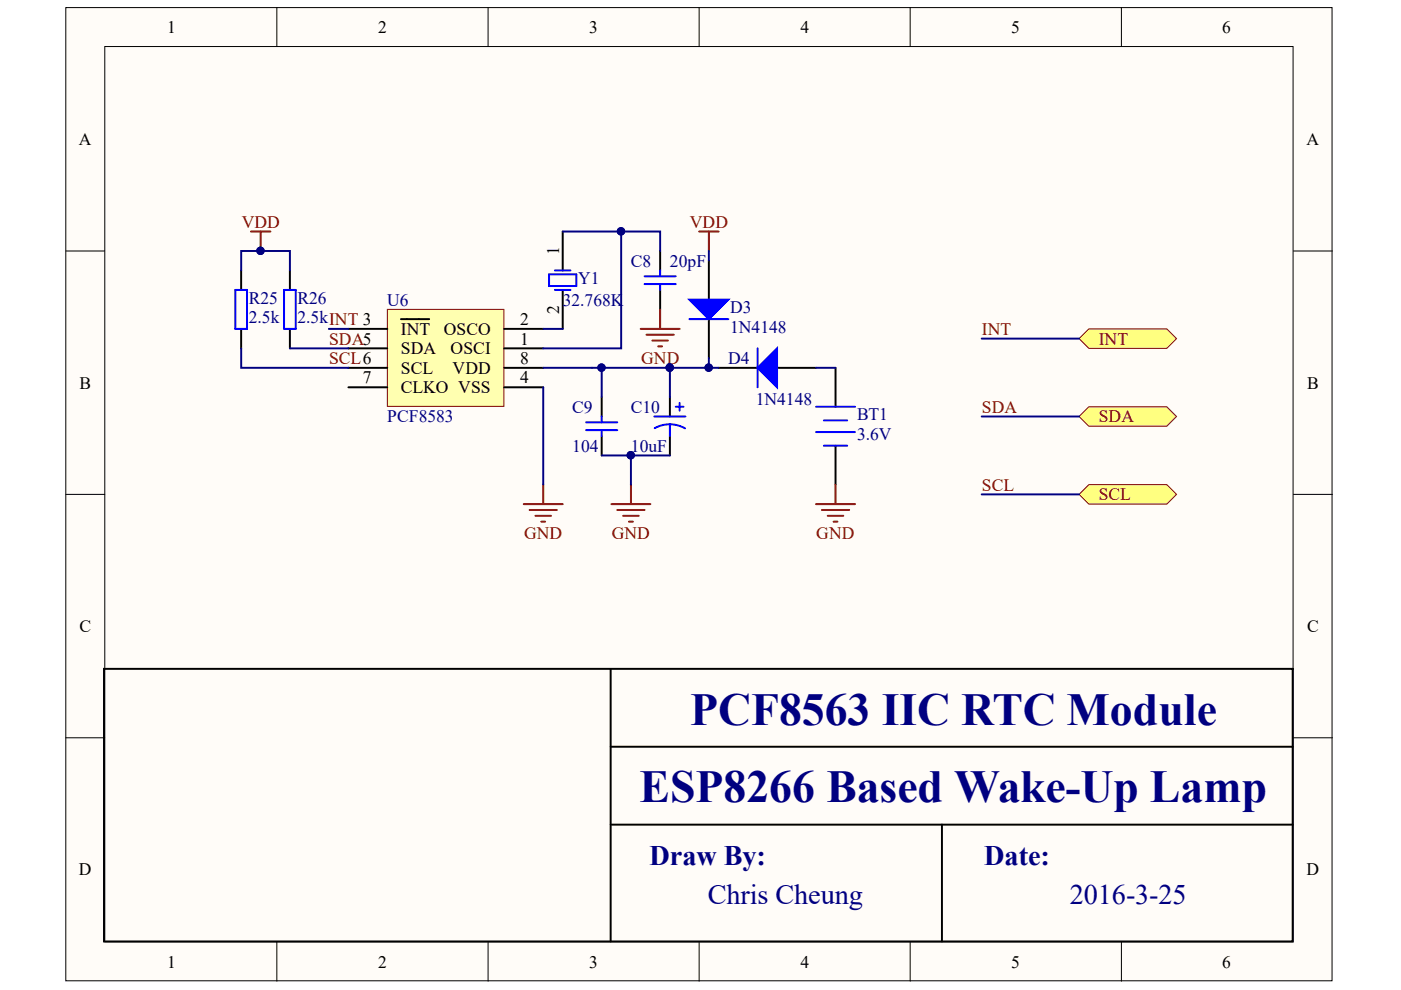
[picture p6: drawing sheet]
<svg xmlns="http://www.w3.org/2000/svg" width="297mm" height="210mm" viewBox="0 0 297 210" stroke-linecap="round" stroke-linejoin="round" font-family="sans-serif">
<defs><g id="words">
<g font-size="9.7" fill="#000080">
<text x="146.4" y="153.8">PCF8563 IIC RTC Module</text>
<text x="135.6" y="170">ESP8266 Based Wake-Up Lamp</text>
</g>
<g font-size="6" fill="#000080">
<text x="137.7" y="183.4">Draw By:</text>
<text x="208.7" y="183.4">Date:</text>
<text x="150.1" y="191.7">Chris Cheung</text>
<text x="226.9" y="191.7">2016-3-25</text>
</g>
<g font-size="3.7">
<text x="35.4" y="7">1</text>
<text x="80.2" y="7">2</text>
<text x="124.9" y="7">3</text>
<text x="169.7" y="7">4</text>
<text x="214.4" y="7">5</text>
<text x="259.1" y="7">6</text>
<text x="16.7" y="30.8">A</text>
<text x="277" y="30.8">A</text>
<text x="118.5" y="54.1" transform="rotate(-90 118.5 54.1)">1</text>
<text x="85" y="71">INT</text>
<text x="94.1" y="71">OSCO</text>
<text x="110.3" y="68.9">2</text>
<text x="118.5" y="66.7" transform="rotate(-90 118.5 66.7)">2</text>
<text x="85" y="75.1">SDA</text>
<text x="95.5" y="75.1">OSCI</text>
<text x="110.3" y="73.1">1</text>
<text x="110.3" y="77.1">8</text>
<text x="16.8" y="82.4">B</text>
<text x="76.9" y="81.3">7</text>
<text x="85" y="79.3">SCL</text>
<text x="85" y="83.4">CLKO VSS</text>
<text x="96" y="79.3">VDD</text>
<text x="110.3" y="81.3">4</text>
<text x="277.2" y="82.4">B</text>
<text x="16.8" y="133.9">C</text>
<text x="277.2" y="133.9">C</text>
<text x="16.7" y="185.6">D</text>
<text x="277" y="185.6">D</text>
<text x="35.4" y="205.2">1</text>
<text x="80.2" y="205.2">2</text>
<text x="124.9" y="205.2">3</text>
<text x="169.7" y="205.2">4</text>
<text x="214.4" y="205.2">5</text>
<text x="259.1" y="205.2">6</text>
</g>
<g font-size="3.7" fill="#800000">
<text x="51.2" y="48.2">VDD</text>
<text x="146.3" y="48.2">VDD</text>
<text x="208.2" y="71">INT</text>
<text x="69.8" y="73.1">SDA5</text>
<text x="69.8" y="77.1">SCL6</text>
<text x="136" y="77.1">GND</text>
<text x="232.9" y="73.1">INT</text>
<text x="208.2" y="87.5">SDA</text>
<text x="232.9" y="89.6">SDA</text>
<text x="208.2" y="104">SCL</text>
<text x="232.9" y="106">SCL</text>
<text x="111.1" y="114.3">GND</text>
<text x="129.7" y="114.3">GND</text>
<text x="173.1" y="114.3">GND</text>
</g>
<g font-size="3.7" fill="#000080">
<text x="133.8" y="56.5">C8</text>
<text x="142" y="56.5">20pF</text>
<text x="52.8" y="64.4">R25</text>
<text x="63.1" y="64.4">R26</text>
<text x="82.1" y="64.8">U6</text>
<text x="119.3" y="64.8">32.768K</text>
<text x="122.6" y="60.2">Y1</text>
<text x="52.8" y="68.5">2.5k</text>
<text x="63.1" y="68.5">2.5kINT 3</text>
<text x="154.8" y="66.4">D3</text>
<text x="154.8" y="70.6">1N4148</text>
<text x="154.4" y="77.1">D4</text>
<text x="82.1" y="89.6">PCF8583</text>
<text x="121.3" y="87.5">C9</text>
<text x="133.8" y="87.5">C10</text>
<text x="160.2" y="85.8">1N4148</text>
<text x="181.7" y="89.1">BT1</text>
<text x="121.3" y="95.7">104</text>
<text x="133.8" y="95.7">10uF</text>
<text x="181.7" y="93.3">3.6V</text>
</g>
</g></defs>
<g fill="#fffcf8" stroke="#000" stroke-width=".21">
<path d="M14 1.6h268.4v206.4h-268.4z"/>
<path d="M22.2 9.9h252v189.8h-252z"/>
</g>
<g fill="none" stroke="#000" stroke-width=".21">
<path d="M58.7 1.6v8.3M103.5 1.6v8.3M148.2 1.6v8.3M193 1.6v8.3M237.8 1.6v8.3M14 53.2h8.2M274.2 53.2h8.3M14 104.8h8.2M274.2 104.8h8.3M14 156.4h8.2M274.2 156.4h8.3M58.7 199.8v8.2"/>
<path d="M103.5 199.8v8.2M148.2 199.8v8.2M193 199.8v8.2M237.8 199.8v8.2"/>
</g>
<path d="M82.1 65.6h24.7v20.6h-24.7z" fill="#ffffb0" stroke="#800000" stroke-width=".21"/>
<g fill="none" stroke="#000" stroke-width=".41">
<path d="M119.3 49.1v8.2M140 53.2v4.1M150.3 55.3v8.2M73.9 73.9h8.2M73.9 69.7h8.2M73.9 78h8.2M85 67.7h6M106.9 73.9h8.3M106.9 69.7h8.3M106.9 78h8.3M119.3 61.5v8.2M140 61.5v4.1"/>
<path d="M150.3 67.7v8.2M177.1 78v8.2M73.9 82.1h8.2M106.9 82.1h8.3M127.6 84.2v4.1M127.6 92.4v4.2M142 84.2v4.1M142 92.4v4.2M177.1 94.5v8.3"/>
</g>
<g fill="none" stroke="#00f" stroke-width=".41">
<path d="M116.4 58.2h5.8v2.4h-5.8zM117.7 57.3h3.3M136.7 58.6h6.6M140 57.3v1.3M117.7 61.5h3.3M136.7 60.2h6.6M140 60.2v1.3M124.3 89.5h6.6M124.3 91.2h6.6M127.6 88.3v1.2M127.6 91.2v1.2M138.7 88.3h6.6"/>
<path d="M142 90l1.7 .2 1.5 .6M142 90l-1.6 .2-1.6 .6M142 90v2.4M143.3 86.2h1.6M144.1 85.4v1.7M173 91.6h8.3M173 86.2h8.3M174.7 89.1h4.9M174.7 94.5h4.9"/>
</g>
<path d="M135.8 69.7h8.3M137.1 71h5.8M138.3 72.2h3.3M139.6 73.4h.8M140 65.6v4.1M173 106.9h8.3M174.3 108.1h5.7M175.5 109.4h3.3M176.7 110.6h.9M177.1 102.8v4.1" fill="none" stroke="#800000" stroke-width=".41"/>
<path d="M146.2 63.5h8.2l-4.1 4.2z" fill="#00f"/>
<path d="M146.2 63.5h8.2l-4.1 4.2zM146.2 67.7h8.2" fill="none" stroke="#00f" stroke-width=".41"/>
<path d="M152.4 78h8.2M164.8 78h8.2" fill="none" stroke="#000" stroke-width=".41"/>
<path d="M160.6 78l4.2-4.1v8.2z" fill="#00f"/>
<path d="M160.6 78l4.2-4.1v8.2zM160.6 73.9v8.2" fill="none" stroke="#00f" stroke-width=".41"/>
<g fill="none" stroke="#800000" stroke-width=".41">
<path d="M53.2 49.1h4.1M55.3 49.1v4.1M148.2 49.1h4.2M150.3 49.1v4.1M111 106.9h8.3M112.3 108.1h5.8M113.5 109.4h3.3M114.8 110.6h.8M115.2 102.8v4.1M129.6 106.9h8.3M130.9 108.1h5.8M132.1 109.4h3.3"/>
<path d="M133.4 110.6h.8M133.8 102.8v4.1"/>
</g>
<circle cx="55.2" cy="53.2" r=".78" fill="#000080" stroke="#000080" stroke-width=".21"/>
<g fill="#ffff80" stroke="#800000" stroke-width=".21">
<path d="M228.8 71.8l2.1-2.1h16.5l2.1 2.1-2.1 2.1h-16.5z" fill-rule="evenodd"/>
<path d="M228.8 88.3l2.1-2.1h16.5l2.1 2.1-2.1 2.1h-16.5z" fill-rule="evenodd"/>
<path d="M228.8 104.8l2.1-2h16.5l2.1 2-2.1 2.1h-16.5z" fill-rule="evenodd"/>
</g>
<path d="M51.1 57.3v4.2M61.5 57.3v4.2M51.1 69.7v4.2M61.5 69.7v4.2M22 141.8h252.1v57.8h-252.1zM129.5 141.8v57.8M129.5 158.3h144.6M129.5 174.8h144.6M199.7 174.8v24.8" fill="none" stroke="#000" stroke-width=".41"/>
<path d="M49.9 61.5h2.5v8.2h-2.5zM60.2 61.5h2.5v8.2h-2.5z" fill="none" stroke="#00f" stroke-width=".41"/>
<g fill="none" stroke="#000080" stroke-width=".41">
<path d="M51.1 57.3v-4.1h10.4v4.1M119.3 49.1h12.4v24.8h-16.5M131.7 49.1h8.3v4.1M150.3 53.2v2.1M51.1 73.9v4.1h22.8M61.5 73.9h12.4M69.7 69.7h4.2M115.2 78h12.4v6.2M115.2 69.7h4.1M127.6 78h14.4M142 78h10.4M142 78v6.2"/>
<path d="M150.3 75.9v2.1M173 78h4.1M208.1 71.8h20.7M115.2 82.1v20.7M127.6 96.6h6.2M142 96.6h-8.2v6.2M208.1 88.3h20.7M208.1 104.8h20.7"/>
</g>
<g fill="#000080" stroke="#000080" stroke-width=".21">
<circle cx="131.7" cy="49" r=".78"/>
<circle cx="150.3" cy="77.9" r=".78"/>
<circle cx="55.2" cy="53.2" r=".78"/>
<circle cx="142" cy="77.9" r=".78"/>
<circle cx="127.5" cy="77.9" r=".78"/>
<circle cx="133.7" cy="96.5" r=".78"/>
</g>
<use href="#words"/>
</svg>
